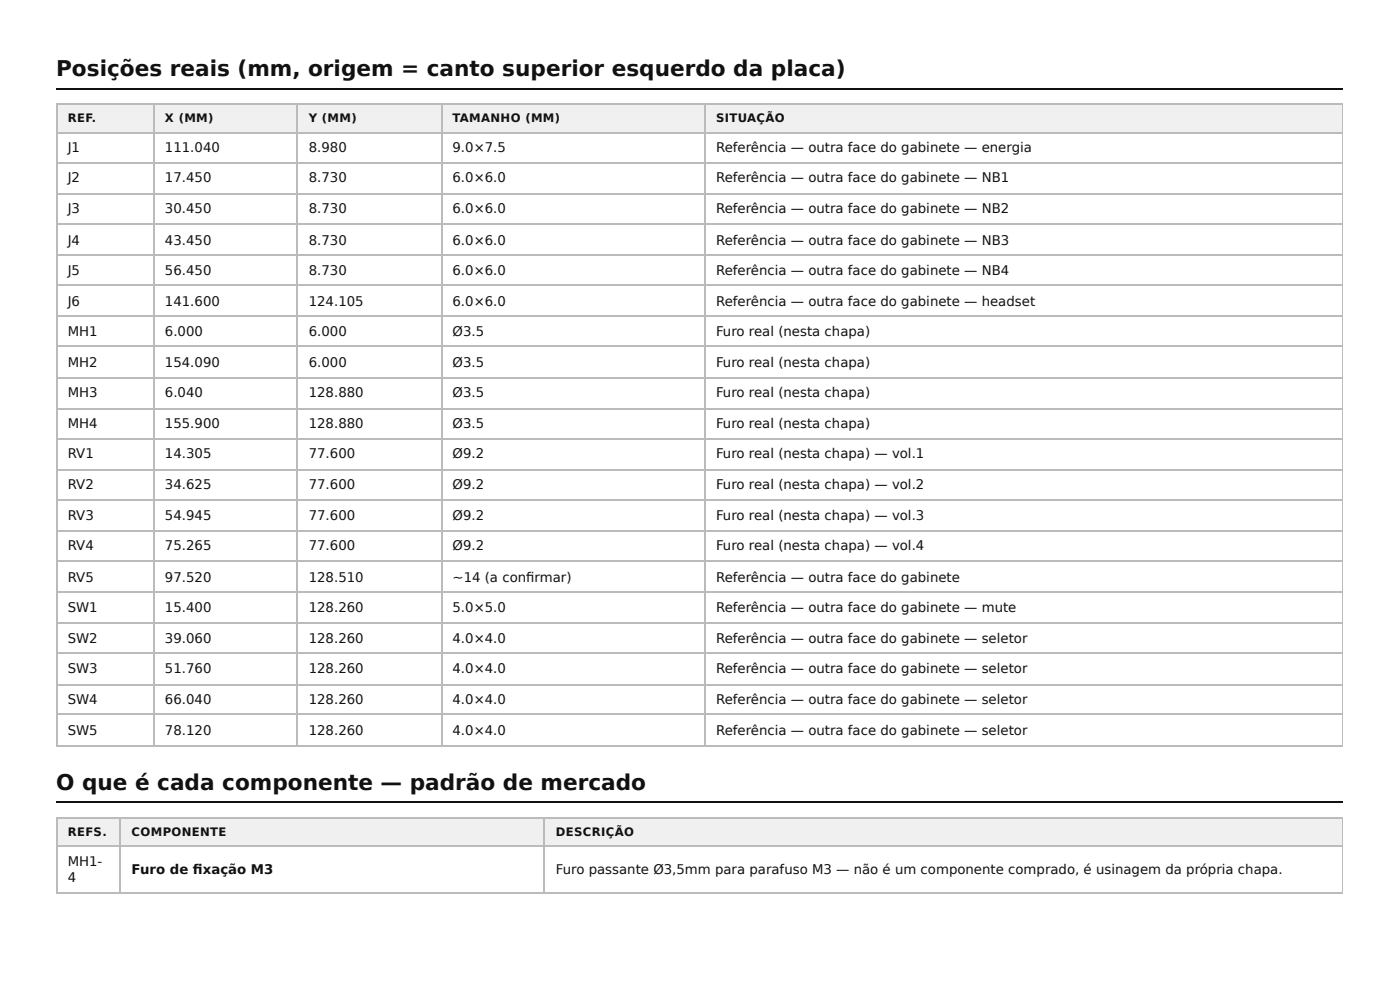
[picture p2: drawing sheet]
<svg xmlns="http://www.w3.org/2000/svg" width="297mm" height="210mm" viewBox="0 0 297 210" stroke-linecap="round" stroke-linejoin="round" font-family="sans-serif">
<defs><g id="words">
<g font-size="4.6" fill="#111">
<text x="11.9" y="16.1">Posições reais (mm, origem = canto superior esquerdo da placa)</text>
<text x="11.9" y="167.5">O que é cada componente — padrão de mercado</text>
</g>
<g font-size="2.8" fill="#111">
<text x="14.4" y="32.3">J1</text>
<text x="35" y="32.3">111.040</text>
<text x="65.5" y="32.3">8.980</text>
<text x="96" y="32.3">9.0×7.5</text>
<text x="151.9" y="32.3">Referência — outra face do gabinete — energia</text>
<text x="14.4" y="38.6">J2</text>
<text x="35" y="38.6">17.450</text>
<text x="65.5" y="38.6">8.730</text>
<text x="96" y="38.6">6.0×6.0</text>
<text x="151.9" y="38.6">Referência — outra face do gabinete — NB1</text>
<text x="14.4" y="45.2">J3</text>
<text x="35" y="45.2">30.450</text>
<text x="65.5" y="45.2">8.730</text>
<text x="96" y="45.2">6.0×6.0</text>
<text x="151.9" y="45.2">Referência — outra face do gabinete — NB2</text>
<text x="14.4" y="51.9">J4</text>
<text x="35" y="51.9">43.450</text>
<text x="65.5" y="51.9">8.730</text>
<text x="96" y="51.9">6.0×6.0</text>
<text x="151.9" y="51.9">Referência — outra face do gabinete — NB3</text>
<text x="14.4" y="58.2">J5</text>
<text x="35" y="58.2">56.450</text>
<text x="65.5" y="58.2">8.730</text>
<text x="96" y="58.2">6.0×6.0</text>
<text x="151.9" y="58.2">Referência — outra face do gabinete — NB4</text>
<text x="14.4" y="64.8">J6</text>
<text x="35" y="64.8">141.600</text>
<text x="65.5" y="64.8">124.105</text>
<text x="96" y="64.8">6.0×6.0</text>
<text x="151.9" y="64.8">Referência — outra face do gabinete — headset</text>
<text x="14.4" y="71.2">MH1</text>
<text x="35" y="71.2">6.000</text>
<text x="65.5" y="71.2">6.000</text>
<text x="96" y="71.2">Ø3.5</text>
<text x="151.9" y="71.2">Furo real (nesta chapa)</text>
<text x="14.4" y="77.8">MH2</text>
<text x="35" y="77.8">154.090</text>
<text x="65.5" y="77.8">6.000</text>
<text x="96" y="77.8">Ø3.5</text>
<text x="151.9" y="77.8">Furo real (nesta chapa)</text>
<text x="14.4" y="84.1">MH3</text>
<text x="35" y="84.1">6.040</text>
<text x="65.5" y="84.1">128.880</text>
<text x="96" y="84.1">Ø3.5</text>
<text x="151.9" y="84.1">Furo real (nesta chapa)</text>
<text x="14.4" y="90.8">MH4</text>
<text x="35" y="90.8">155.900</text>
<text x="65.5" y="90.8">128.880</text>
<text x="96" y="90.8">Ø3.5</text>
<text x="151.9" y="90.8">Furo real (nesta chapa)</text>
<text x="14.4" y="97.1">RV1</text>
<text x="35" y="97.1">14.305</text>
<text x="65.5" y="97.1">77.600</text>
<text x="96" y="97.1">Ø9.2</text>
<text x="151.9" y="97.1">Furo real (nesta chapa) — vol.1</text>
<text x="14.4" y="103.7">RV2</text>
<text x="35" y="103.7">34.625</text>
<text x="65.5" y="103.7">77.600</text>
<text x="96" y="103.7">Ø9.2</text>
<text x="151.9" y="103.7">Furo real (nesta chapa) — vol.2</text>
<text x="14.4" y="110.3">RV3</text>
<text x="35" y="110.3">54.945</text>
<text x="65.5" y="110.3">77.600</text>
<text x="96" y="110.3">Ø9.2</text>
<text x="151.9" y="110.3">Furo real (nesta chapa) — vol.3</text>
<text x="14.4" y="116.7">RV4</text>
<text x="35" y="116.7">75.265</text>
<text x="65.5" y="116.7">77.600</text>
<text x="96" y="116.7">Ø9.2</text>
<text x="151.9" y="116.7">Furo real (nesta chapa) — vol.4</text>
<text x="14.4" y="123.3">RV5</text>
<text x="35" y="123.3">97.520</text>
<text x="65.5" y="123.3">128.510</text>
<text x="96" y="123.3">~14 (a confi rmar)</text>
<text x="151.9" y="123.3">Referência — outra face do gabinete</text>
<text x="14.4" y="129.6">SW1</text>
<text x="35" y="129.6">15.400</text>
<text x="65.5" y="129.6">128.260</text>
<text x="96" y="129.6">5.0×5.0</text>
<text x="151.9" y="129.6">Referência — outra face do gabinete — mute</text>
<text x="14.4" y="136.3">SW2</text>
<text x="35" y="136.3">39.060</text>
<text x="65.5" y="136.3">128.260</text>
<text x="96" y="136.3">4.0×4.0</text>
<text x="151.9" y="136.3">Referência — outra face do gabinete — seletor</text>
<text x="14.4" y="142.6">SW3</text>
<text x="35" y="142.6">51.760</text>
<text x="65.5" y="142.6">128.260</text>
<text x="96" y="142.6">4.0×4.0</text>
<text x="151.9" y="142.6">Referência — outra face do gabinete — seletor</text>
<text x="14.4" y="149.2">SW4</text>
<text x="35" y="149.2">66.040</text>
<text x="65.5" y="149.2">128.260</text>
<text x="96" y="149.2">4.0×4.0</text>
<text x="151.9" y="149.2">Referência — outra face do gabinete — seletor</text>
<text x="14.4" y="155.8">SW5</text>
<text x="35" y="155.8">78.120</text>
<text x="65.5" y="155.8">128.260</text>
<text x="96" y="155.8">4.0×4.0</text>
<text x="151.9" y="155.8">Referência — outra face do gabinete — seletor</text>
<text x="14.4" y="183.6">MH1-</text>
<text x="27.9" y="185.2">Furo de fi xação M3</text>
<text x="117.9" y="185.2">Furo passante Ø3,5mm para parafuso M3 — não é um componente comprado, é usinagem da própria chapa.</text>
<text x="14.4" y="187.1">4</text>
</g>
<g font-size="2.5" fill="#111">
<text x="14.4" y="25.9">REF.</text>
<text x="35" y="25.9">X (MM)</text>
<text x="65.5" y="25.9">Y (MM)</text>
<text x="96" y="25.9">TAMANHO (MM)</text>
<text x="151.9" y="25.9">SITUAÇÃO</text>
<text x="14.4" y="177.3">REFS.</text>
<text x="27.9" y="177.3">COMPONENTE</text>
<text x="117.9" y="177.3">DESCRIÇÃO</text>
</g>
</g></defs>
<path d="M11.9 18.9h273.1" fill="none" stroke="#111" stroke-width=".26"/>
<g fill="#f0f0f0">
<path d="M12.2 22h20.3v6h-20.3z"/>
<path d="M32.5 22h30.7v6h-30.7z"/>
<path d="M63.2 22h30.5v6h-30.5z"/>
<path d="M93.7 22h55.8v6h-55.8z"/>
<path d="M149.5 22h135.5v6h-135.5z"/>
</g>
<g fill="none" stroke="#bbb" stroke-width=".26">
<path d="M11.9 22.1h273.1M11.9 28.2h273.1M11.9 34.5h273.1M12 22v136.2M32.7 22v136.2M63.1 22v136.2M93.8 22v136.2M149.6 22v136.2M284.8 22v136.2M11.9 41.1h273.1M11.9 47.5h273.1M11.9 54.1h273.1"/>
<path d="M11.9 60.5h273.1M11.9 67.1h273.1M11.9 73.4h273.1M11.9 80h273.1M11.9 86.7h273.1M11.9 93h273.1M11.9 99.6h273.1M11.9 106h273.1M11.9 112.6h273.1M11.9 118.9h273.1M11.9 125.5h273.1M11.9 132.2h273.1"/>
<path d="M11.9 138.5h273.1M11.9 145.1h273.1M11.9 151.5h273.1M11.9 158.1h273.1"/>
</g>
<path d="M11.9 170h273.1" fill="none" stroke="#111" stroke-width=".26"/>
<g fill="#f0f0f0">
<path d="M12.2 173.3h13.5v6.1h-13.5z"/>
<path d="M25.7 173.3h89.9v6.1h-89.9z"/>
<path d="M115.6 173.3h169.4v6.1h-169.4z"/>
</g>
<path d="M11.9 173.4h273.1M11.9 179.3h273.1M12 173.3v15.9M25.5 173.3v15.9M115.5 173.3v15.9M284.8 173.3v15.9M11.9 189.3h273.1" fill="none" stroke="#bbb" stroke-width=".26"/>
<use href="#words"/>
</svg>
